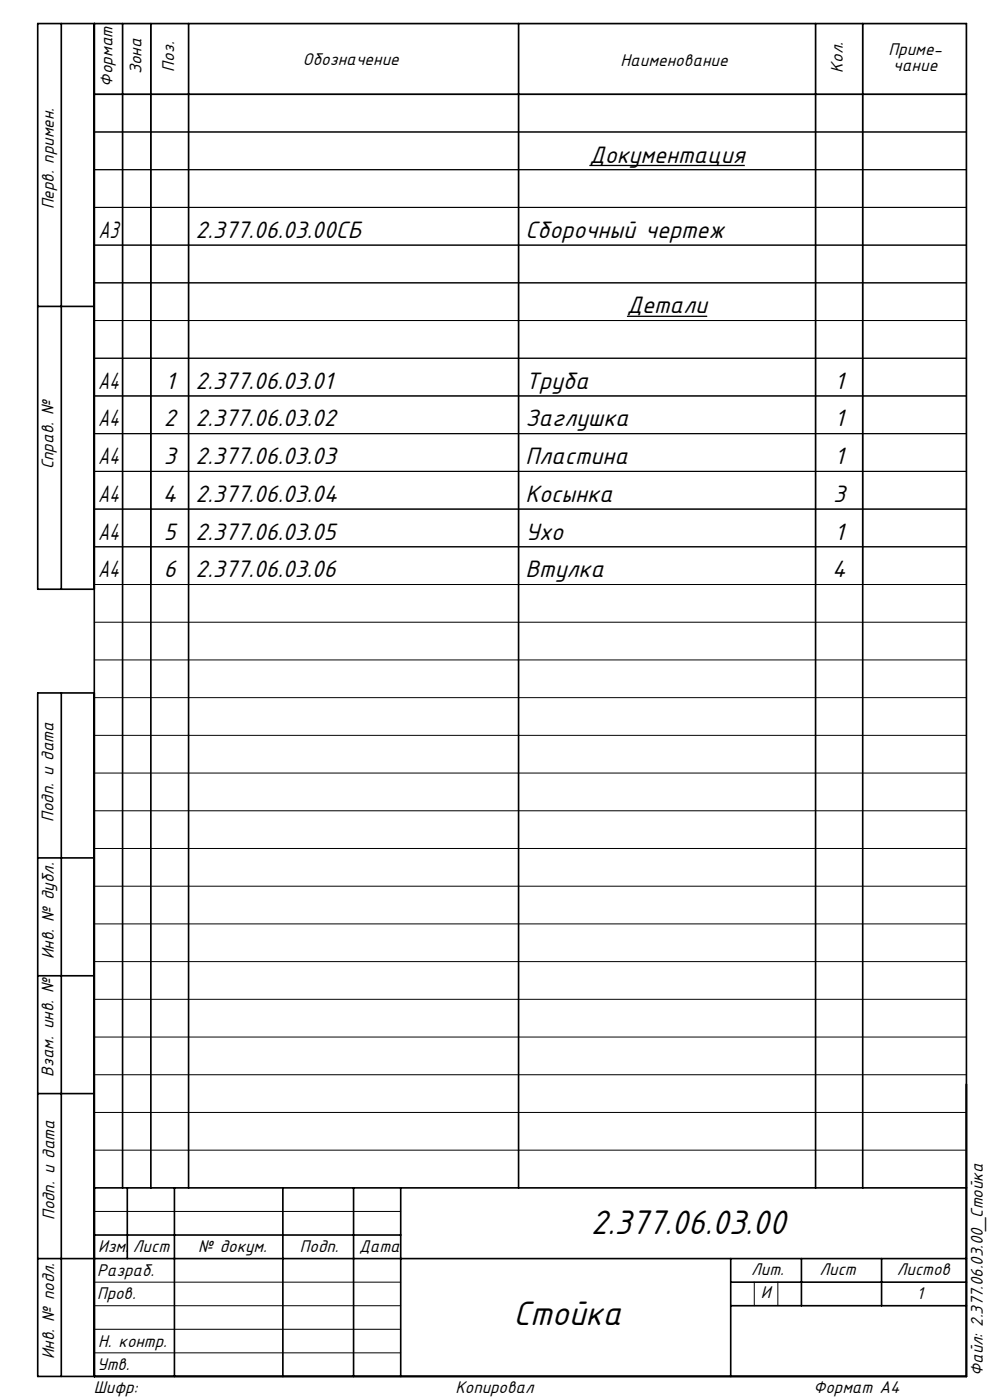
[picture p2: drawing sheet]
<svg xmlns="http://www.w3.org/2000/svg" width="210mm" height="297mm" viewBox="0 0 210 297" stroke-linecap="round" stroke-linejoin="round" font-family="sans-serif">
<defs><g id="words">
<g font-size="8">
<text x="125.3" y="261.9">2.377.06.03.00</text>
<text x="108.9" y="281">Стойка</text>
</g>
<g font-size="5.6">
<text x="125" y="34.5">Документация</text>
<text x="20.9" y="50.5">A3</text>
<text x="41.5" y="50.5">2.377.06.03.00СБ</text>
<text x="111.5" y="50.5">Сборочный чертеж</text>
<text x="133" y="66.5">Детали</text>
<text x="20.8" y="82.5">A4</text>
<text x="35.1" y="82.5">1</text>
<text x="41.5" y="82.5">2.377.06.03.01</text>
<text x="111.5" y="82.5">Труба</text>
<text x="177.1" y="82.5">1</text>
<text x="20.8" y="90.5">A4</text>
<text x="34.7" y="90.5">2</text>
<text x="41.5" y="90.5">2.377.06.03.02</text>
<text x="111.5" y="90.5">Заглушка</text>
<text x="177.1" y="90.5">1</text>
<text x="20.8" y="98.5">A4</text>
<text x="34.7" y="98.5">3</text>
<text x="41.5" y="98.5">2.377.06.03.03</text>
<text x="111.5" y="98.5">Пластина</text>
<text x="177.1" y="98.5">1</text>
<text x="20.8" y="106.5">A4</text>
<text x="34.6" y="106.5">4</text>
<text x="41.5" y="106.5">2.377.06.03.04</text>
<text x="111.5" y="106.5">Косынка</text>
<text x="176.7" y="106.5">3</text>
<text x="20.8" y="114.5">A4</text>
<text x="34.7" y="114.5">5</text>
<text x="41.5" y="114.5">2.377.06.03.05</text>
<text x="111.5" y="114.5">Ухо</text>
<text x="177.1" y="114.5">1</text>
<text x="20.8" y="122.5">A4</text>
<text x="34.7" y="122.5">6</text>
<text x="41.5" y="122.5">2.377.06.03.06</text>
<text x="111.5" y="122.5">Втулка</text>
<text x="176.5" y="122.5">4</text>
</g>
<g font-size="4">
<text x="188.4" y="11.6">Приме-</text>
<text x="30" y="15.8" transform="rotate(-90 30 15.8)">Зона</text>
<text x="37" y="15.2" transform="rotate(-90 37 15.2)">Поз.</text>
<text x="64.3" y="13.8">Обозначение</text>
<text x="131.6" y="13.9">Наименование</text>
<text x="178.8" y="15.4" transform="rotate(-90 178.8 15.4)">Кол.</text>
<text x="189.5" y="15.1">чание</text>
<text x="23.9" y="18.4" transform="rotate(-90 23.9 18.4)">Формат</text>
<text x="11.4" y="44.4" transform="rotate(-90 11.4 44.4)">Перв. примен.</text>
<text x="11.3" y="99.6" transform="rotate(-90 11.3 99.6)">Справ. №</text>
<text x="11.3" y="174.4" transform="rotate(-90 11.3 174.4)">Подп. и дата</text>
<text x="11.4" y="203.5" transform="rotate(-90 11.4 203.5)">Инв. № дубл.</text>
<text x="11.4" y="228.4" transform="rotate(-90 11.4 228.4)">Взам. инв. №</text>
<text x="11.6" y="258.8" transform="rotate(-90 11.6 258.8)">Подп. и дата</text>
<text x="20.8" y="265.6">Изм.</text>
<text x="28.2" y="265.6">Лист</text>
<text x="42" y="265.6">№ докум.</text>
<text x="63.6" y="265.6">Подп.</text>
<text x="76.2" y="265.6">Дата</text>
<text x="20.6" y="270.7">Разраб.</text>
<text x="20.6" y="275.5">Пров.</text>
<text x="159.4" y="270.4">Лит.</text>
<text x="161.4" y="275.4">И</text>
<text x="173.8" y="270.5">Лист</text>
<text x="190.3" y="270.5">Листов</text>
<text x="194.5" y="275.6">1</text>
<text x="20.8" y="285.7">Н. контр.</text>
<text x="11.5" y="288.3" transform="rotate(-90 11.5 288.3)">Инв. № подл.</text>
<text x="20.6" y="290.7">Утв.</text>
<text x="208.5" y="291.9" transform="rotate(-90 208.5 291.9)">Файл: 2.377.06.03.00_Стойка</text>
<text x="19.9" y="295.5">Шифр:</text>
<text x="96.6" y="295.5">Копировал</text>
<text x="172.6" y="295.5">Формат А4</text>
</g>
</g></defs>
<path d="M125 35.1h33M133 67.1h17" fill="none" stroke="#000" stroke-width=".27"/>
<g fill="none" stroke="#000" stroke-width=".21">
<path d="M20 5h185v119h-185zM26 5v119M32 5v119M40 5v119M110 5v119M173 5v119M183 5v119M20 36h185M20 20h185M205 28h-185M20 44h185M20 52h185"/>
<path d="M205 60h-185M205 68h-185M205 76h-185M20 84h185M20 92h185M20 100h185M205 108h-185M205 116h-185M20 132h185M20 140h185M20 148h185M20 156h185"/>
<path d="M20 164h185M20 172h185M20 180h185M20 188h185M20 196h185M20 204h185M20 212h185M20 220h185M20 236h185M20 228h185M20 257h65M20 244h185"/>
<path d="M20 277h65M20 272h65M160 272v5M165 272v5M20 287h65M20 282h65"/>
</g>
<g fill="none" stroke="#000" stroke-width=".35">
<path d="M13 5v120M20 5v287M26 5v247M32 5v247M40 5v247M110 5v247M173 5v247M183 5v247M20 20h185M8 65h12M20 125h-12v-120h197v287h-197v-145h12M13 147v145"/>
<path d="M8 182h12M8 207h12M8 232h12M20 252h185M27 252v15M37 252v40M60 252v40M75 252v40M85 252v40M8 267h197M20 262h65M155 267v25"/>
<path d="M155 277h50M155 272h50M170 267v10M187 267v10"/>
</g>
<use href="#words"/>
</svg>
